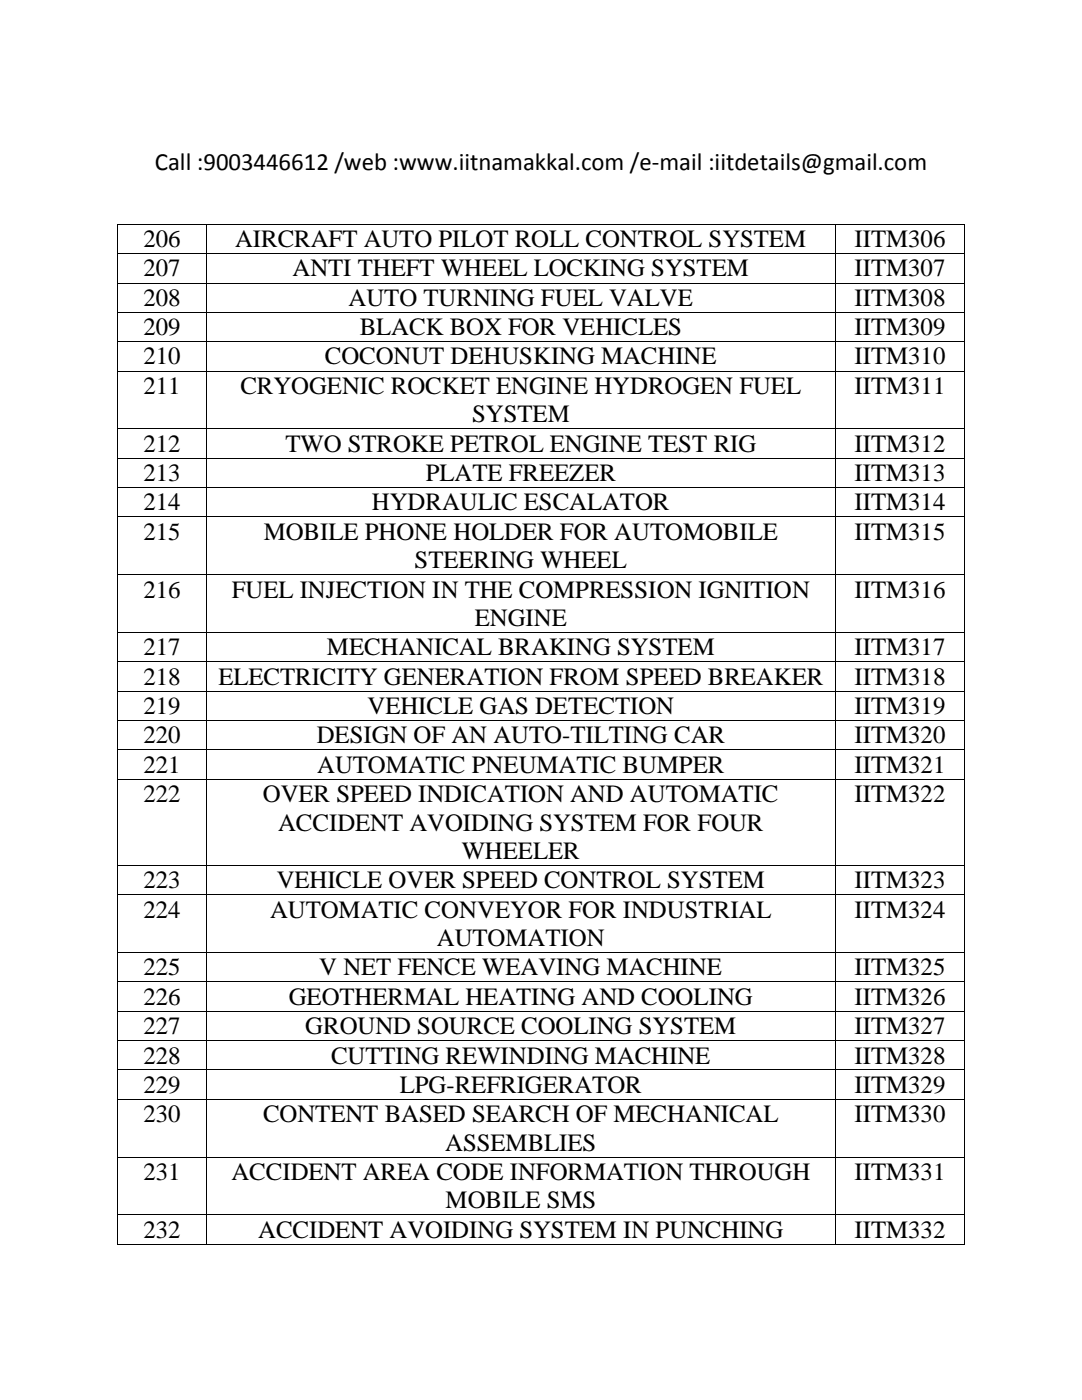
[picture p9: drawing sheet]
<svg xmlns="http://www.w3.org/2000/svg" width="216mm" height="279mm" viewBox="0 0 216 279" stroke-linecap="round" stroke-linejoin="round" font-family="sans-serif">
<defs><g id="words">
<g font-size="5">
<text x="30.9" y="33.9">Call :9003446612 /web :www.iitnamakkal.com /e-mail :iitdetails@gmail.com</text>
<text x="28.6" y="49.3">206</text>
<text x="46.9" y="49.3">AIRCRAFT AUTO PILOT ROLL CONTROL SYSTEM</text>
<text x="170.5" y="49.3">IITM306</text>
<text x="28.6" y="55.2">207</text>
<text x="58.4" y="55.2">ANTI THEFT WHEEL LOCKING SYSTEM</text>
<text x="170.5" y="55.2">IITM307</text>
<text x="28.6" y="61.1">208</text>
<text x="69.6" y="61.1">AUTO TURNING FUEL VALVE</text>
<text x="170.5" y="61.1">IITM308</text>
<text x="28.6" y="66.9">209</text>
<text x="71.8" y="66.9">BLACK BOX FOR VEHICLES</text>
<text x="170.5" y="66.9">IITM309</text>
<text x="28.6" y="72.7">210</text>
<text x="64.8" y="72.7">COCONUT DEHUSKING MACHINE</text>
<text x="170.5" y="72.7">IITM310</text>
<text x="28.6" y="78.6">211</text>
<text x="48" y="78.6">CRYOGENIC ROCKET ENGINE HYDROGEN FUEL</text>
<text x="170.5" y="78.6">IITM311</text>
<text x="94.2" y="84.3">SYSTEM</text>
<text x="28.6" y="90.1">212</text>
<text x="56.9" y="90.1">TWO STROKE PETROL ENGINE TEST RIG</text>
<text x="170.5" y="90.1">IITM312</text>
<text x="28.6" y="96">213</text>
<text x="28.6" y="101.9">214</text>
<text x="74.2" y="101.9">HYDRAULIC ESCALATOR</text>
<text x="84.9" y="96">PLATE FREEZER</text>
<text x="170.5" y="96">IITM313</text>
<text x="170.5" y="101.9">IITM314</text>
<text x="28.6" y="107.7">215</text>
<text x="52.6" y="107.7">MOBILE PHONE HOLDER FOR AUTOMOBILE</text>
<text x="170.5" y="107.7">IITM315</text>
<text x="82.7" y="113.4">STEERING WHEEL</text>
<text x="28.6" y="119.3">216</text>
<text x="46.2" y="119.3">FUEL INJECTION IN THE COMPRESSION IGNITION</text>
<text x="170.5" y="119.3">IITM316</text>
<text x="94.8" y="124.9">ENGINE</text>
<text x="28.6" y="130.8">217</text>
<text x="65.2" y="130.8">MECHANICAL BRAKING SYSTEM</text>
<text x="170.5" y="130.8">IITM317</text>
<text x="28.6" y="136.6">218</text>
<text x="43.6" y="136.6">ELECTRICITY GENERATION FROM SPEED BREAKER</text>
<text x="170.5" y="136.6">IITM318</text>
<text x="28.6" y="142.5">219</text>
<text x="73.3" y="142.5">VEHICLE GAS DETECTION</text>
<text x="170.5" y="142.5">IITM319</text>
<text x="28.6" y="148.4">220</text>
<text x="63.2" y="148.4">DESIGN OF AN AUTO-TILTING CAR</text>
<text x="170.5" y="148.4">IITM320</text>
<text x="28.6" y="154.2">221</text>
<text x="63.3" y="154.2">AUTOMATIC PNEUMATIC BUMPER</text>
<text x="170.5" y="154.2">IITM321</text>
<text x="28.6" y="160.1">222</text>
<text x="52.5" y="160.1">OVER SPEED INDICATION AND AUTOMATIC</text>
<text x="170.5" y="160.1">IITM322</text>
<text x="55.5" y="165.8">ACCIDENT AVOIDING SYSTEM FOR FOUR</text>
<text x="92.1" y="171.4">WHEELER</text>
<text x="28.6" y="177.3">223</text>
<text x="55.2" y="177.3">VEHICLE OVER SPEED CONTROL SYSTEM</text>
<text x="170.5" y="177.3">IITM323</text>
<text x="28.6" y="183.2">224</text>
<text x="53.9" y="183.2">AUTOMATIC CONVEYOR FOR INDUSTRIAL</text>
<text x="170.5" y="183.2">IITM324</text>
<text x="87.2" y="188.8">AUTOMATION</text>
<text x="28.6" y="194.7">225</text>
<text x="63.7" y="194.7">V NET FENCE WEAVING MACHINE</text>
<text x="170.5" y="194.7">IITM325</text>
<text x="28.6" y="200.5">226</text>
<text x="57.6" y="200.5">GEOTHERMAL HEATING AND COOLING</text>
<text x="170.5" y="200.5">IITM326</text>
<text x="28.6" y="206.4">227</text>
<text x="60.9" y="206.4">GROUND SOURCE COOLING SYSTEM</text>
<text x="170.5" y="206.4">IITM327</text>
<text x="28.6" y="212.3">228</text>
<text x="66" y="212.3">CUTTING REWINDING MACHINE</text>
<text x="170.5" y="212.3">IITM328</text>
<text x="28.6" y="218.1">229</text>
<text x="79.8" y="218.1">LPG-REFRIGERATOR</text>
<text x="170.5" y="218.1">IITM329</text>
<text x="28.6" y="224">230</text>
<text x="52.5" y="224">CONTENT BASED SEARCH OF MECHANICAL</text>
<text x="170.5" y="224">IITM330</text>
<text x="88.8" y="229.7">ASSEMBLIES</text>
<text x="28.6" y="235.5">231</text>
<text x="46.2" y="235.5">ACCIDENT AREA CODE INFORMATION THROUGH</text>
<text x="170.5" y="235.5">IITM331</text>
<text x="88.9" y="241.2">MOBILE SMS</text>
<text x="28.6" y="247">232</text>
<text x="51.5" y="247">ACCIDENT AVOIDING SYSTEM IN PUNCHING</text>
<text x="170.5" y="247">IITM332</text>
</g>
</g></defs>
<g fill="#000">
<path d="M23.4 44.7h.2v.1h-.2z" fill-rule="evenodd"/>
<path d="M23.4 44.7h.2v.1h-.2z" fill-rule="evenodd"/>
<path d="M23.4 50.5h.2v.2h-.2z" fill-rule="evenodd"/>
<path d="M23.4 56.4h.2v.2h-.2z" fill-rule="evenodd"/>
<path d="M41.1 44.7h.2v.1h-.2z" fill-rule="evenodd"/>
<path d="M41.1 50.5h.2v.2h-.2z" fill-rule="evenodd"/>
<path d="M41.1 56.4h.2v.2h-.2z" fill-rule="evenodd"/>
<path d="M166.7 44.7h.1v.1h-.1z" fill-rule="evenodd"/>
<path d="M166.7 50.5h.1v.2h-.1z" fill-rule="evenodd"/>
<path d="M166.7 56.4h.1v.2h-.1z" fill-rule="evenodd"/>
<path d="M192.4 44.7h.1v.1h-.1z" fill-rule="evenodd"/>
<path d="M192.4 44.7h.1v.1h-.1z" fill-rule="evenodd"/>
<path d="M192.4 50.5h.1v.2h-.1z" fill-rule="evenodd"/>
<path d="M192.4 56.4h.1v.2h-.1z" fill-rule="evenodd"/>
<path d="M23.4 62.2h.2v.2h-.2z" fill-rule="evenodd"/>
<path d="M23.4 68.1h.2v.1h-.2z" fill-rule="evenodd"/>
<path d="M23.4 74h.2v.1h-.2z" fill-rule="evenodd"/>
<path d="M41.1 62.2h.2v.2h-.2z" fill-rule="evenodd"/>
<path d="M41.1 68.1h.2v.1h-.2z" fill-rule="evenodd"/>
<path d="M41.1 74h.2v.1h-.2z" fill-rule="evenodd"/>
<path d="M166.7 62.2h.1v.2h-.1z" fill-rule="evenodd"/>
<path d="M166.7 68.1h.1v.1h-.1z" fill-rule="evenodd"/>
<path d="M166.7 74h.1v.1h-.1z" fill-rule="evenodd"/>
<path d="M192.4 62.2h.1v.2h-.1z" fill-rule="evenodd"/>
<path d="M192.4 68.1h.1v.1h-.1z" fill-rule="evenodd"/>
<path d="M192.4 74h.1v.1h-.1z" fill-rule="evenodd"/>
<path d="M23.4 85.5h.2v.1h-.2z" fill-rule="evenodd"/>
<path d="M23.4 91.3h.2v.2h-.2z" fill-rule="evenodd"/>
<path d="M23.4 97.2h.2v.2h-.2z" fill-rule="evenodd"/>
<path d="M41.1 85.5h.2v.1h-.2z" fill-rule="evenodd"/>
<path d="M41.1 91.3h.2v.2h-.2z" fill-rule="evenodd"/>
<path d="M41.1 97.2h.2v.2h-.2z" fill-rule="evenodd"/>
<path d="M166.7 85.5h.1v.1h-.1z" fill-rule="evenodd"/>
<path d="M166.7 91.3h.1v.2h-.1z" fill-rule="evenodd"/>
<path d="M166.7 97.2h.1v.2h-.1z" fill-rule="evenodd"/>
<path d="M192.4 85.5h.1v.1h-.1z" fill-rule="evenodd"/>
<path d="M192.4 91.3h.1v.2h-.1z" fill-rule="evenodd"/>
<path d="M192.4 97.2h.1v.2h-.1z" fill-rule="evenodd"/>
<path d="M23.4 103.1h.2v.1h-.2z" fill-rule="evenodd"/>
<path d="M23.4 114.6h.2v.1h-.2z" fill-rule="evenodd"/>
<path d="M41.1 103.1h.2v.1h-.2z" fill-rule="evenodd"/>
<path d="M41.1 114.6h.2v.1h-.2z" fill-rule="evenodd"/>
<path d="M166.7 103.1h.1v.1h-.1z" fill-rule="evenodd"/>
<path d="M166.7 114.6h.1v.1h-.1z" fill-rule="evenodd"/>
<path d="M192.4 103.1h.1v.1h-.1z" fill-rule="evenodd"/>
<path d="M192.4 114.6h.1v.1h-.1z" fill-rule="evenodd"/>
<path d="M23.4 126.1h.2v.2h-.2z" fill-rule="evenodd"/>
<path d="M23.4 132h.2v.1h-.2z" fill-rule="evenodd"/>
<path d="M23.4 137.9h.2v.1h-.2z" fill-rule="evenodd"/>
<path d="M41.1 126.1h.2v.2h-.2z" fill-rule="evenodd"/>
<path d="M41.1 132h.2v.1h-.2z" fill-rule="evenodd"/>
<path d="M41.1 137.9h.2v.1h-.2z" fill-rule="evenodd"/>
<path d="M166.7 126.1h.1v.2h-.1z" fill-rule="evenodd"/>
<path d="M166.7 132h.1v.1h-.1z" fill-rule="evenodd"/>
<path d="M166.7 137.9h.1v.1h-.1z" fill-rule="evenodd"/>
<path d="M192.4 126.1h.1v.2h-.1z" fill-rule="evenodd"/>
<path d="M192.4 132h.1v.1h-.1z" fill-rule="evenodd"/>
<path d="M192.4 137.9h.1v.1h-.1z" fill-rule="evenodd"/>
<path d="M23.4 143.7h.2v.2h-.2z" fill-rule="evenodd"/>
<path d="M23.4 149.5h.2v.2h-.2z" fill-rule="evenodd"/>
<path d="M23.4 155.4h.2v.2h-.2z" fill-rule="evenodd"/>
<path d="M41.1 143.7h.2v.2h-.2z" fill-rule="evenodd"/>
<path d="M41.1 149.5h.2v.2h-.2z" fill-rule="evenodd"/>
<path d="M41.1 155.4h.2v.2h-.2z" fill-rule="evenodd"/>
<path d="M166.7 143.7h.1v.2h-.1z" fill-rule="evenodd"/>
<path d="M166.7 149.5h.1v.2h-.1z" fill-rule="evenodd"/>
<path d="M166.7 155.4h.1v.2h-.1z" fill-rule="evenodd"/>
<path d="M192.4 143.7h.1v.2h-.1z" fill-rule="evenodd"/>
<path d="M192.4 149.5h.1v.2h-.1z" fill-rule="evenodd"/>
<path d="M192.4 155.4h.1v.2h-.1z" fill-rule="evenodd"/>
<path d="M23.4 172.6h.2v.2h-.2z" fill-rule="evenodd"/>
<path d="M23.4 178.5h.2v.2h-.2z" fill-rule="evenodd"/>
<path d="M41.1 172.6h.2v.2h-.2z" fill-rule="evenodd"/>
<path d="M41.1 178.5h.2v.2h-.2z" fill-rule="evenodd"/>
<path d="M166.7 172.6h.1v.2h-.1z" fill-rule="evenodd"/>
<path d="M166.7 178.5h.1v.2h-.1z" fill-rule="evenodd"/>
<path d="M192.4 172.6h.1v.2h-.1z" fill-rule="evenodd"/>
<path d="M192.4 178.5h.1v.2h-.1z" fill-rule="evenodd"/>
<path d="M23.4 190h.2v.2h-.2z" fill-rule="evenodd"/>
<path d="M23.4 195.9h.2v.1h-.2z" fill-rule="evenodd"/>
<path d="M41.1 190h.2v.2h-.2z" fill-rule="evenodd"/>
<path d="M41.1 195.9h.2v.1h-.2z" fill-rule="evenodd"/>
<path d="M166.7 190h.1v.2h-.1z" fill-rule="evenodd"/>
<path d="M166.7 195.9h.1v.1h-.1z" fill-rule="evenodd"/>
<path d="M192.4 190h.1v.2h-.1z" fill-rule="evenodd"/>
<path d="M192.4 195.9h.1v.1h-.1z" fill-rule="evenodd"/>
<path d="M23.4 201.7h.2v.2h-.2z" fill-rule="evenodd"/>
<path d="M23.4 207.6h.2v.2h-.2z" fill-rule="evenodd"/>
<path d="M23.4 213.4h.2v.2h-.2z" fill-rule="evenodd"/>
<path d="M23.4 219.3h.2v.2h-.2z" fill-rule="evenodd"/>
<path d="M41.1 201.7h.2v.2h-.2z" fill-rule="evenodd"/>
<path d="M41.1 207.6h.2v.2h-.2z" fill-rule="evenodd"/>
<path d="M41.1 213.4h.2v.2h-.2z" fill-rule="evenodd"/>
<path d="M41.1 219.3h.2v.2h-.2z" fill-rule="evenodd"/>
<path d="M166.7 201.7h.1v.2h-.1z" fill-rule="evenodd"/>
<path d="M166.7 207.6h.1v.2h-.1z" fill-rule="evenodd"/>
<path d="M166.7 213.4h.1v.2h-.1z" fill-rule="evenodd"/>
<path d="M166.7 219.3h.1v.2h-.1z" fill-rule="evenodd"/>
<path d="M192.4 201.7h.1v.2h-.1z" fill-rule="evenodd"/>
<path d="M192.4 207.6h.1v.2h-.1z" fill-rule="evenodd"/>
<path d="M192.4 213.4h.1v.2h-.1z" fill-rule="evenodd"/>
<path d="M192.4 219.3h.1v.2h-.1z" fill-rule="evenodd"/>
<path d="M23.4 230.8h.2v.2h-.2z" fill-rule="evenodd"/>
<path d="M41.1 230.8h.2v.2h-.2z" fill-rule="evenodd"/>
<path d="M166.7 230.8h.1v.2h-.1z" fill-rule="evenodd"/>
<path d="M192.4 230.8h.1v.2h-.1z" fill-rule="evenodd"/>
<path d="M23.4 242.4h.2v.2h-.2z" fill-rule="evenodd"/>
<path d="M23.4 248.2h.2v.2h-.2z" fill-rule="evenodd"/>
<path d="M23.4 248.2h.2v.2h-.2z" fill-rule="evenodd"/>
<path d="M41.1 242.4h.2v.2h-.2z" fill-rule="evenodd"/>
<path d="M41.1 248.2h.2v.2h-.2z" fill-rule="evenodd"/>
<path d="M166.7 242.4h.1v.2h-.1z" fill-rule="evenodd"/>
<path d="M166.7 248.2h.1v.2h-.1z" fill-rule="evenodd"/>
<path d="M192.4 242.4h.1v.2h-.1z" fill-rule="evenodd"/>
<path d="M192.4 248.2h.1v.2h-.1z" fill-rule="evenodd"/>
<path d="M192.4 248.2h.1v.2h-.1z" fill-rule="evenodd"/>
</g>
<g fill="none" stroke="#000" stroke-width=".2">
<path d="M23.5 44.8v5.7M23.5 50.7v5.7M23.5 56.6v5.6M23.6 44.8h17.5M23.6 50.6h17.5M23.6 56.5h17.5M41.2 44.8v5.7M41.2 50.7v5.7M41.2 56.6v5.6M41.3 44.8h125.4M41.3 50.6h125.4M41.3 56.5h125.4"/>
<path d="M166.7 44.8v5.7M166.7 50.7v5.7M166.7 56.6v5.6M166.8 44.8h25.6M166.8 50.6h25.6M166.8 56.5h25.6M192.4 44.8v5.7M192.4 50.7v5.7M192.4 56.6v5.6M23.5 62.4v5.7M23.5 68.2v5.8M23.5 74.1v11.4"/>
<path d="M23.6 62.3h17.5M23.6 68.2h17.5M23.6 74h17.5M41.2 62.4v5.7M41.2 68.2v5.8M41.2 74.1v11.4M41.3 62.3h125.4M41.3 68.2h125.4M41.3 74h125.4M166.7 62.4v5.7M166.7 68.2v5.8M166.7 74.1v11.4"/>
<path d="M166.8 62.3h25.6M166.8 68.2h25.6M166.8 74h25.6M192.4 62.4v5.7M192.4 68.2v5.8M192.4 74.1v11.4M23.5 85.6v5.7M23.5 91.5v5.7M23.5 97.4v5.7M23.6 85.6h17.5M23.6 91.4h17.5M23.6 97.3h17.5"/>
<path d="M41.2 85.6v5.7M41.2 91.5v5.7M41.2 97.4v5.7M41.3 85.6h125.4M41.3 91.4h125.4M41.3 97.3h125.4M166.7 85.6v5.7M166.7 91.5v5.7M166.7 97.4v5.7M166.8 85.6h25.6M166.8 91.4h25.6M166.8 97.3h25.6"/>
<path d="M192.4 85.6v5.7M192.4 91.5v5.7M192.4 97.4v5.7M23.5 103.2v11.4M23.5 114.7v11.4M23.6 103.1h17.5M23.6 114.7h17.5M41.2 103.2v11.4M41.2 114.7v11.4M41.3 103.1h125.4M41.3 114.7h125.4M166.7 103.2v11.4"/>
<path d="M166.7 114.7v11.4M166.8 103.1h25.6M166.8 114.7h25.6M192.4 103.2v11.4M192.4 114.7v11.4M23.5 126.3v5.7M23.5 132.1v5.8M23.5 138v5.7M23.6 126.2h17.5M23.6 132.1h17.5M23.6 137.9h17.5M41.2 126.3v5.7"/>
<path d="M41.2 132.1v5.8M41.2 138v5.7M41.3 126.2h125.4M41.3 132.1h125.4M41.3 137.9h125.4M166.7 126.3v5.7M166.7 132.1v5.8M166.7 138v5.7M166.8 126.2h25.6M166.8 132.1h25.6M166.8 137.9h25.6M192.4 126.3v5.7"/>
<path d="M192.4 132.1v5.8M192.4 138v5.7M23.5 143.9v5.6M23.5 149.7v5.7M23.5 155.6v17M23.6 143.8h17.5M23.6 149.6h17.5M23.6 155.5h17.5M41.2 143.9v5.6M41.2 149.7v5.7M41.2 155.6v17M41.3 143.8h125.4"/>
<path d="M41.3 149.6h125.4M41.3 155.5h125.4M166.7 143.9v5.6M166.7 149.7v5.7M166.7 155.6v17M166.8 143.8h25.6M166.8 149.6h25.6M166.8 155.5h25.6M192.4 143.9v5.6M192.4 149.7v5.7M192.4 155.6v17M23.5 172.8v5.7"/>
<path d="M23.5 178.7v11.3M23.6 172.7h17.5M23.6 178.6h17.5M41.2 172.8v5.7M41.2 178.7v11.3M41.3 172.7h125.4M41.3 178.6h125.4M166.7 172.8v5.7M166.7 178.7v11.3M166.8 172.7h25.6M166.8 178.6h25.6M192.4 172.8v5.7"/>
<path d="M192.4 178.7v11.3M23.5 190.2v5.7M23.5 196v5.7M23.6 190.1h17.5M23.6 195.9h17.5M41.2 190.2v5.7M41.2 196v5.7M41.3 190.1h125.4M41.3 195.9h125.4M166.7 190.2v5.7M166.7 196v5.7M166.8 190.1h25.6"/>
<path d="M166.8 195.9h25.6M192.4 190.2v5.7M192.4 196v5.7M23.5 201.9v5.7M23.5 207.8v5.6M23.5 213.6v5.7M23.5 219.5v11.3M23.6 201.8h17.5M23.6 207.7h17.5M23.6 213.5h17.5M23.6 219.4h17.5M41.2 201.9v5.7"/>
<path d="M41.2 207.8v5.6M41.2 213.6v5.7M41.2 219.5v11.3M41.3 201.8h125.4M41.3 207.7h125.4M41.3 213.5h125.4M41.3 219.4h125.4M166.7 201.9v5.7M166.7 207.8v5.6M166.7 213.6v5.7M166.7 219.5v11.3M166.8 201.8h25.6"/>
<path d="M166.8 207.7h25.6M166.8 213.5h25.6M166.8 219.4h25.6M192.4 201.9v5.7M192.4 207.8v5.6M192.4 213.6v5.7M192.4 219.5v11.3M23.5 231v11.4M23.6 230.9h17.5M41.2 231v11.4M41.3 230.9h125.4M166.7 231v11.4"/>
<path d="M166.8 230.9h25.6M192.4 231v11.4M23.5 242.6v5.6M23.6 242.5h17.5M23.6 248.3h17.5M41.2 242.6v5.6M41.3 242.5h125.4M41.3 248.3h125.4M166.7 242.6v5.6M166.8 242.5h25.6M166.8 248.3h25.6M192.4 242.6v5.6"/>
</g>
<use href="#words"/>
</svg>
